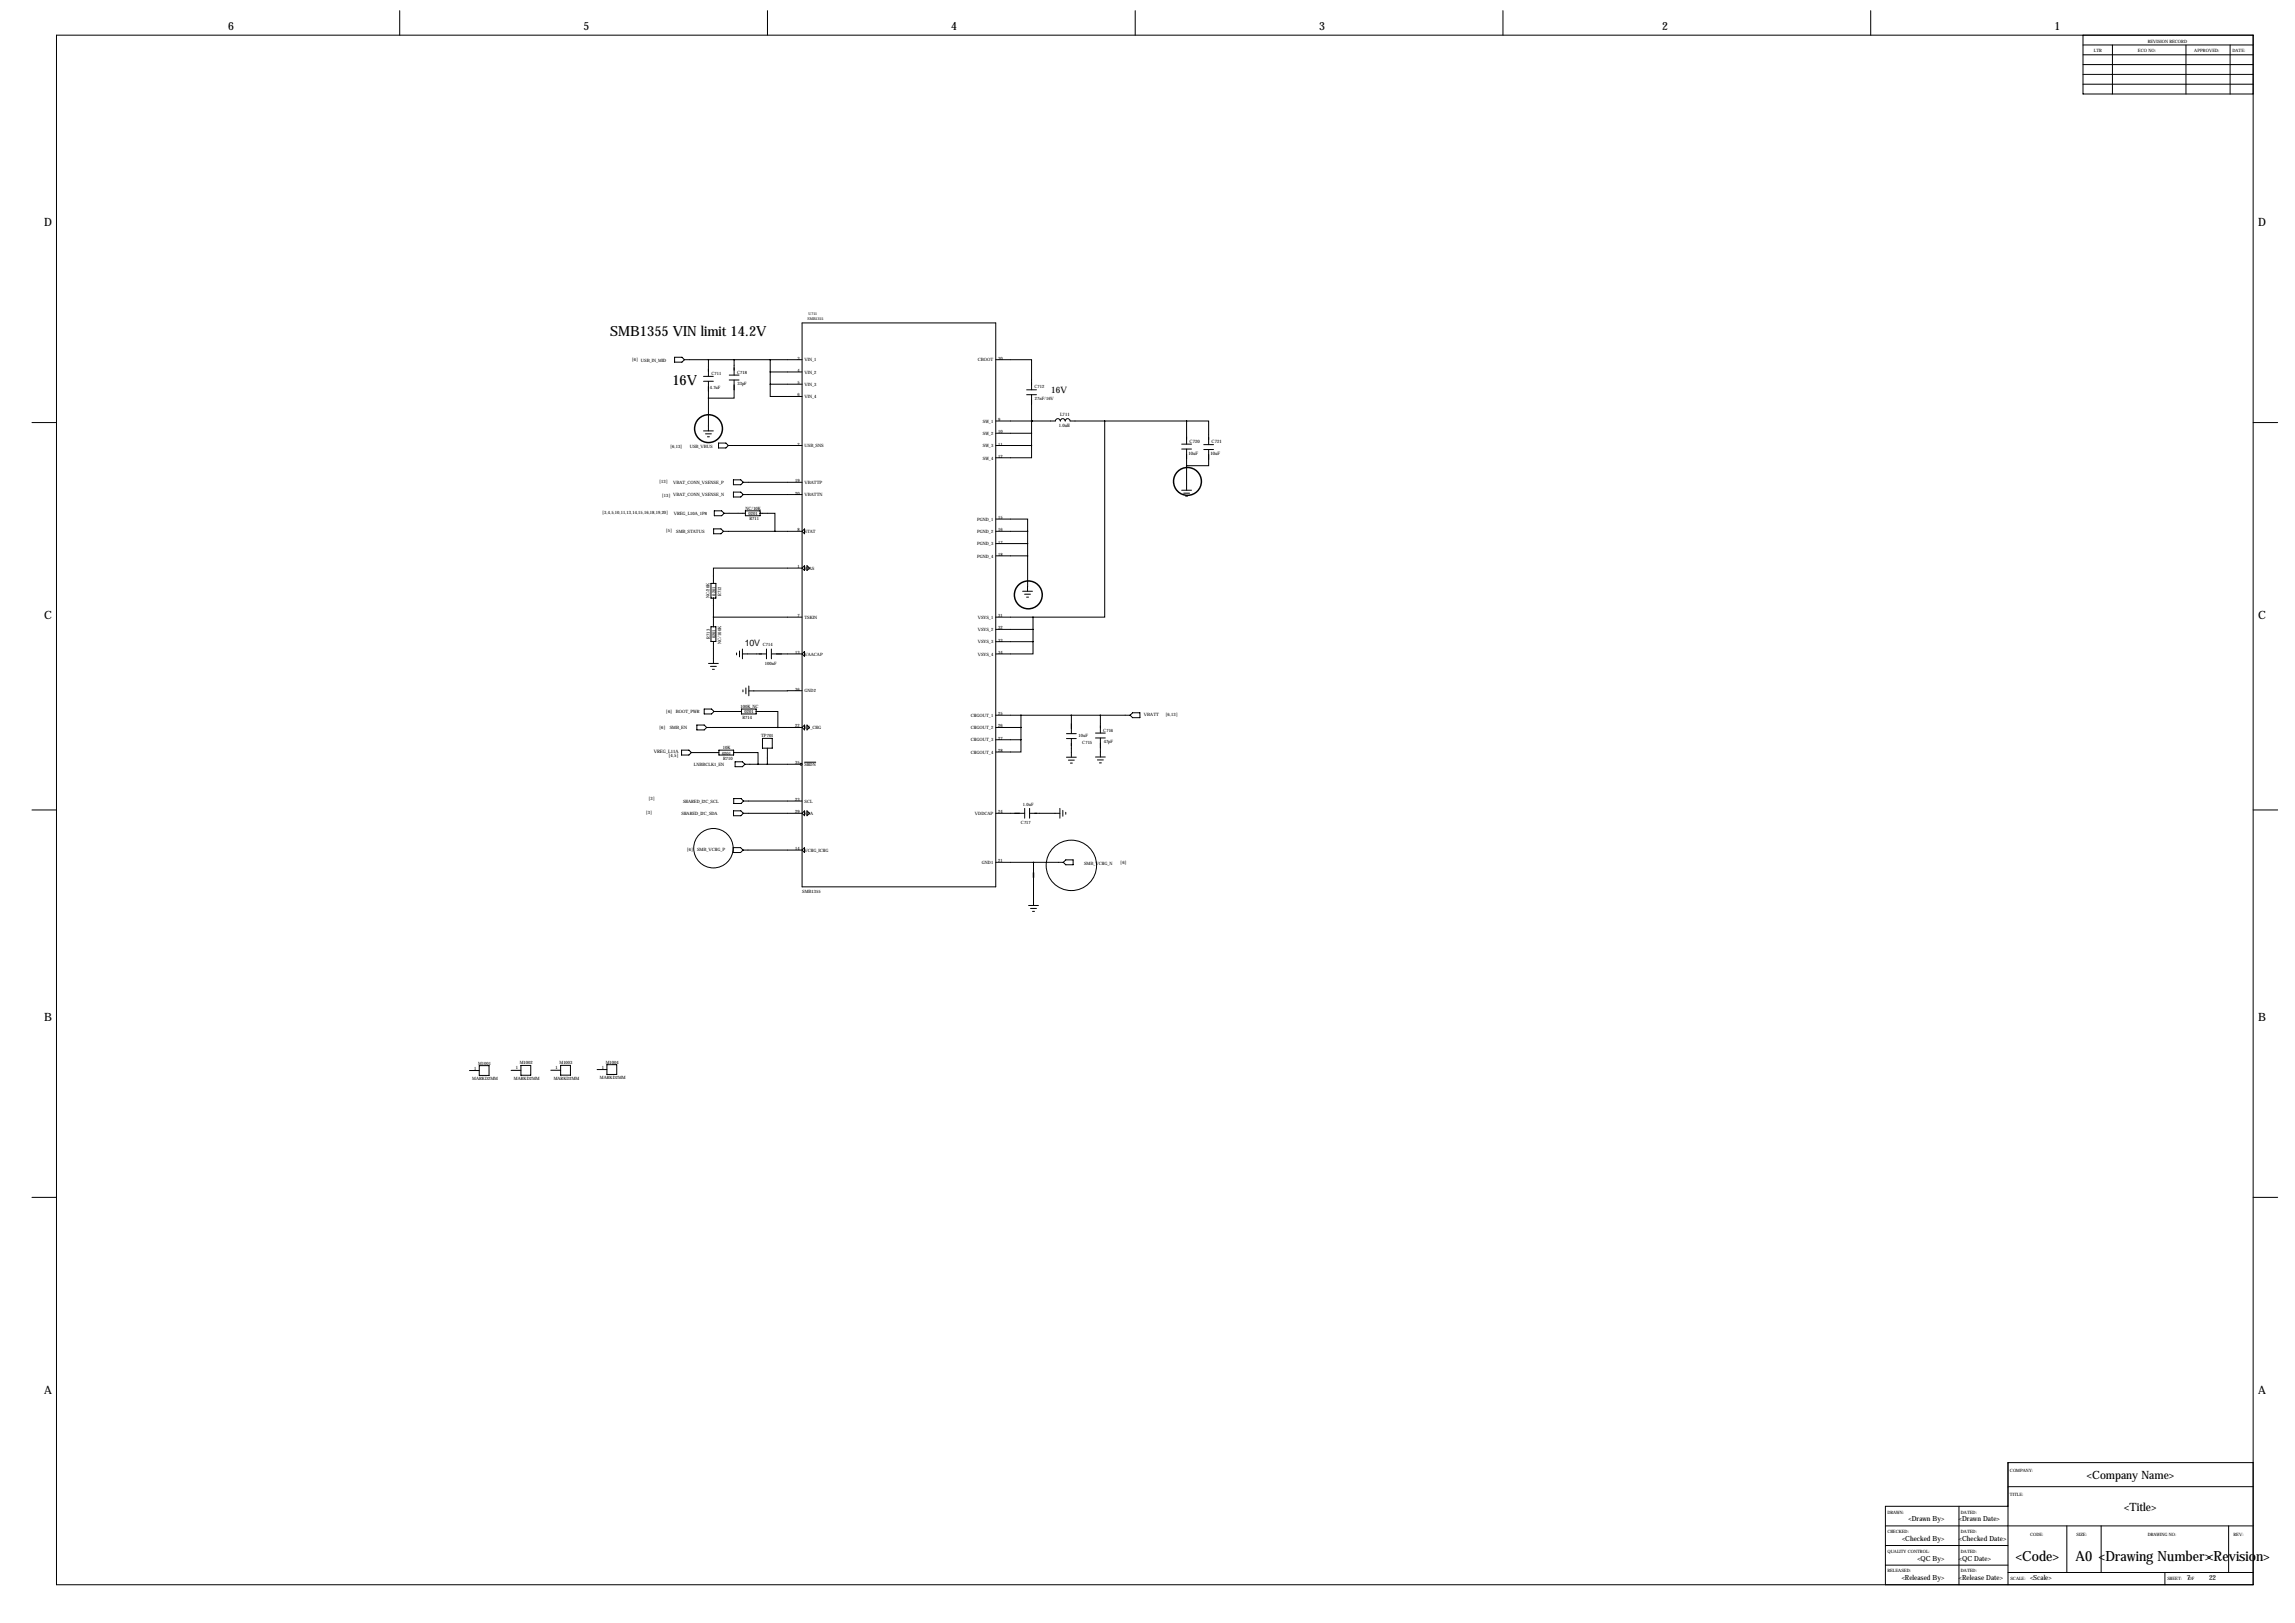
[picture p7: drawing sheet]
<svg xmlns="http://www.w3.org/2000/svg" width="1189mm" height="841mm" viewBox="0 0 1189 841" stroke-linecap="round" stroke-linejoin="round" font-family="sans-serif">
<defs><g id="words">
<g font-size="7.3">
<text x="316" y="174">SMB1355 VIN limit 14.2V</text>
<text x="348" y="200">16V</text>
<text x="1044" y="808">&lt;Code&gt;</text>
<text x="1075" y="808">A0 &lt;Drawing Number&gt;&lt;Revision&gt;</text>
</g>
<g font-size="5.9">
<text x="118" y="16">6</text>
<text x="302" y="16">5</text>
<text x="493" y="16">4</text>
<text x="683" y="16">3</text>
<text x="861" y="16">2</text>
<text x="1064" y="16">1</text>
<text x="23" y="117">D</text>
<text x="1170" y="117">D</text>
<text x="23" y="320">C</text>
<text x="1170" y="320">C</text>
<text x="23" y="529">B</text>
<text x="1170" y="529">B</text>
<text x="23" y="722">A</text>
<text x="1170" y="722">A</text>
<text x="1081" y="766">&lt;Company Name&gt;</text>
<text x="1100" y="783">&lt;Title&gt;</text>
</g>
<g font-size="4.6">
<text x="545" y="204">16V</text>
<text x="386" y="334">10V</text>
</g>
<g font-size="3.6">
<text x="989" y="788">&lt;Drawn By&gt;</text>
<text x="1015" y="788">&lt;Drawn Date&gt;</text>
<text x="985" y="798">&lt;Checked By&gt;</text>
<text x="1015" y="798">&lt;Checked Date&gt;</text>
<text x="993" y="808">&lt;QC By&gt;</text>
<text x="1015" y="808">&lt;QC Date&gt;</text>
<text x="985" y="818">&lt;Released By&gt;</text>
<text x="1015" y="818">&lt;Release Date&gt;</text>
<text x="1052" y="818">&lt;Scale&gt;</text>
<text x="1133" y="818">7</text>
<text x="1144" y="818">22</text>
</g>
<g font-size="2.4">
<text x="549" y="216">L711</text>
<text x="549" y="221">1.0uH</text>
<text x="616" y="229">C720</text>
<text x="628" y="230">C721</text>
<text x="616" y="235">10uF</text>
<text x="627" y="236">10uF</text>
<text x="339" y="390">VREG_L11A</text>
<text x="346" y="392">[4,5]</text>
</g>
<g font-size="2.3">
<text x="1113" y="22">REVISION RECORD</text>
<text x="1085" y="27">LTR</text>
<text x="1107" y="27">ECO NO:</text>
<text x="1137" y="27">APPROVED:</text>
<text x="1157" y="27">DATE:</text>
<text x="327" y="187">[6] USB_IN_MID</text>
<text x="413" y="186">3</text>
<text x="417" y="187">VIN_1</text>
<text x="507" y="187">CBOOT</text>
<text x="517" y="186">30</text>
<text x="369" y="194">C711</text>
<text x="382" y="194">C718</text>
<text x="413" y="193">4</text>
<text x="417" y="194">VIN_2</text>
<text x="368" y="201">4.7uF</text>
<text x="382" y="200">33pF</text>
<text x="413" y="199">5</text>
<text x="417" y="200">VIN_3</text>
<text x="536" y="201">C712</text>
<text x="413" y="205">6</text>
<text x="417" y="206">VIN_4</text>
<text x="536" y="207">27nF/16V</text>
<text x="509" y="219">SW_1</text>
<text x="517" y="218">9</text>
<text x="509" y="225">SW_2</text>
<text x="517" y="224">10</text>
<text x="347" y="232">[6,13]</text>
<text x="357" y="232">USB_VBUS</text>
<text x="413" y="231">2</text>
<text x="417" y="232">USB_SNS</text>
<text x="509" y="232">SW_3</text>
<text x="517" y="231">11</text>
<text x="509" y="238">SW_4</text>
<text x="517" y="237">12</text>
<text x="342" y="250">[13]</text>
<text x="349" y="250">VBAT_CONN_VSENSE_P</text>
<text x="412" y="250">19</text>
<text x="417" y="251">VBATTP</text>
<text x="343" y="257">[13] VBAT_CONN_VSENSE_N</text>
<text x="412" y="256">20</text>
<text x="417" y="257">VBATTN</text>
<text x="386" y="264">NC/10K</text>
<text x="312" y="266">[3,4,5,10,11,13,14,15,16,18,19,20]</text>
<text x="349" y="267">VREG_L10A_1P8</text>
<text x="388" y="267">0201</text>
<text x="388" y="270">R711</text>
<text x="506" y="270">PGND_1</text>
<text x="517" y="269">15</text>
<text x="345" y="276">[5]</text>
<text x="413" y="275">8</text>
<text x="517" y="275">16</text>
<text x="350" y="276">SMB_STATUS</text>
<text x="417" y="276">STAT</text>
<text x="506" y="276">PGND_2</text>
<text x="517" y="282">17</text>
<text x="506" y="282">PGND_3</text>
<text x="517" y="288">18</text>
<text x="506" y="289">PGND_4</text>
<text x="413" y="294">1</text>
<text x="417" y="295">BIAS</text>
<text x="367" y="310" transform="rotate(-90 367 310)">NC/20K</text>
<text x="371" y="309" transform="rotate(-90 371 309)">0201</text>
<text x="374" y="309" transform="rotate(-90 374 309)">R712</text>
<text x="413" y="320">7</text>
<text x="417" y="321">TSKIN</text>
<text x="507" y="321">VSYS_1</text>
<text x="517" y="320">31</text>
<text x="507" y="327">VSYS_2</text>
<text x="517" y="326">32</text>
<text x="368" y="331" transform="rotate(-90 368 331)">R713</text>
<text x="371" y="331" transform="rotate(-90 371 331)">0201</text>
<text x="374" y="334" transform="rotate(-90 374 334)">NC/100K</text>
<text x="395" y="335">C714</text>
<text x="507" y="333">VSYS_3</text>
<text x="517" y="332">33</text>
<text x="412" y="339">13</text>
<text x="417" y="340">VAACAP</text>
<text x="507" y="340">VSYS_4</text>
<text x="517" y="339">34</text>
<text x="396" y="344">100nF</text>
<text x="412" y="358">36</text>
<text x="417" y="359">GND2</text>
<text x="345" y="369">[6]</text>
<text x="350" y="369">BOOT_PWR</text>
<text x="384" y="367">100K_NC</text>
<text x="386" y="370">0201</text>
<text x="503" y="371">CHGOUT_1</text>
<text x="517" y="370">25</text>
<text x="593" y="371">VBATT</text>
<text x="604" y="371">[6,13]</text>
<text x="341" y="377">[6]</text>
<text x="347" y="378">SMB_EN</text>
<text x="385" y="372">R714</text>
<text x="412" y="377">22</text>
<text x="417" y="378">EN_CHG</text>
<text x="503" y="378">CHGOUT_2</text>
<text x="517" y="377">26</text>
<text x="394" y="382">TP701</text>
<text x="517" y="383">27</text>
<text x="559" y="382">10uF</text>
<text x="572" y="379">C716</text>
<text x="375" y="388">10K</text>
<text x="503" y="384">CHGOUT_3</text>
<text x="517" y="390">28</text>
<text x="561" y="385">C715</text>
<text x="572" y="385">47pF</text>
<text x="374" y="391">0201</text>
<text x="375" y="393">R710</text>
<text x="412" y="396">35</text>
<text x="503" y="390">CHGOUT_4</text>
<text x="359" y="397">LNBBCLK1_EN</text>
<text x="417" y="397">SHDN</text>
<text x="336" y="414">[3]</text>
<text x="354" y="416">SHARED_I2C_SCL</text>
<text x="412" y="415">23</text>
<text x="417" y="416">SCL</text>
<text x="530" y="417">1.0uF</text>
<text x="335" y="422">[3]</text>
<text x="353" y="422">SHARED_I2C_SDA</text>
<text x="412" y="421">29</text>
<text x="417" y="422">SDA</text>
<text x="505" y="422">VDDCAP</text>
<text x="517" y="421">24</text>
<text x="529" y="427">C717</text>
<text x="356" y="441">[6]</text>
<text x="361" y="441">SMB_VCHG_P</text>
<text x="412" y="440">14</text>
<text x="417" y="441">VCHG_ICHG</text>
<text x="509" y="448">GND1</text>
<text x="517" y="447">21</text>
<text x="562" y="448">SMB_VCHG_N</text>
<text x="580" y="448">[6]</text>
<text x="416" y="463">SMB1355</text>
<text x="248" y="551">M1001</text>
<text x="269" y="551">M1002</text>
<text x="290" y="551">M1003</text>
<text x="314" y="551">M1004</text>
<text x="246" y="554">1</text>
<text x="267" y="554">1</text>
<text x="288" y="554">1</text>
<text x="312" y="553">1</text>
<text x="245" y="559">MARKD2MM</text>
<text x="266" y="559">MARKD2MM</text>
<text x="287" y="559">MARKD2MM</text>
<text x="311" y="559">MARKD2MM</text>
<text x="1041" y="762">COMPANY:</text>
<text x="1041" y="775">TITLE:</text>
<text x="978" y="784">DRAWN:</text>
<text x="1016" y="784">DATED:</text>
<text x="978" y="794">CHECKED:</text>
<text x="1016" y="794">DATED:</text>
<text x="1052" y="795">CODE:</text>
<text x="1076" y="795">SIZE:</text>
<text x="1113" y="795">DRAWING NO:</text>
<text x="1157" y="795">REV:</text>
<text x="978" y="804">QUALITY CONTROL:</text>
<text x="1016" y="804">DATED:</text>
<text x="978" y="815">RELEASED:</text>
<text x="1016" y="815">DATED:</text>
<text x="1041" y="818">SCALE:</text>
<text x="1123" y="818">SHEET:</text>
<text x="1134" y="818">OF</text>
</g>
<g font-size="2">
<text x="418" y="166">SMB1355</text>
<text x="419" y="163">U711</text>
</g>
</g></defs>
<g fill="none" stroke="#000" stroke-width=".52">
<path d="M29 18h1138v803h-1138zM207 6v12M398 6v12M588 6v12M779 6v12M969 6v12M1079 18v31h88M1079 33h88M1079 23h88M1079 28h88M1079 39h88M1094 23v26"/>
<path d="M1132 23v26M1155 23v26M1079 44h88M415 167h101v292h-101zM349 185h4l2 1-2 2h-4zM355 186h60M364 195h6M364 197h6M367 186v9M367 197v26M378 194h5M378 197h5"/>
<path d="M380 197v9h-13M380 186v8M399 199v6h16M399 193h16M399 199h16M399 186v13M516 186h18v16M17 219h12M516 218h31a1.3 1.3 0 0 1 1-1 1.3 1.3 0 0 1 1 1 1.3 1.3 0 0 1 2-1 1.3 1.3 0 0 1 1 1 1.3 1.3 0 0 1 1-1 1.3 1.3 0 0 1 1 1h61M532 202h5M532 204h5M534 218h.1"/>
<path d="M534 204v27M572 218v102h-37M615 218h11v12M615 218v12M1167 219h13M364 223h6M365 225h4M366 226h1M372 229h4l1 2-1 1h-4zM377 231h38M516 231h18M516 224h18"/>
<path d="M534 231v6h-18M612 230h5M612 233h5M615 233v21M624 230h5M624 233h5M626 233v8h-11M380 249h4l1 1-1 1h-4zM380 255h4l1 1-1 1h-4zM385 250h30M385 256h30M612 254h5"/>
<path d="M613 255h3M614 257h1M370 274h3l2 1-2 1h-3zM370 265h4l1 1-1 1h-4zM375 275h40M375 266h11M386 265h8v2h-8zM394 266h7v9M417 274v2l-2-1zM516 269h16v6M516 275h16M532 275v13"/>
<path d="M415 294h-45v8M417 293v3l-2-2zM418 293l1 1-1 2zM516 282h16M516 288h16M532 288v18M368 302h3v8h-3zM370 320h45M370 310v15M516 320h19M530 306h5M531 308h3"/>
<path d="M532 309h1M535 320v12M368 325h3v7h-3zM370 332v12M382 338v1M383 337v3M385 339h12M385 336v5M397 336v5M400 339h15M400 336v5M415 339l2-2v3z"/>
<path d="M516 326h19M516 332h19M535 332v7h-19M367 344h5M368 345h3M369 347h1M385 357v1M386 356v3M388 355v5M415 358h-27M361 376h4l1 1-1 1h-4zM365 367h4l1 2-1 1h-4z"/>
<path d="M366 377h49M370 369h14M384 367h8v3h-8zM392 369h11v8M417 376v2l-2-1zM418 376l1 1-1 1zM516 377h13M516 370h69M529 370v13M555 370v10M567 380h6M570 370v10"/>
<path d="M587 369h3v3h-3l-2-2zM353 389h4l1 1-1 1h-4zM358 390h14M372 389h8v2h-8zM380 390h13v6M381 395h4l1 1-1 1h-4zM386 396h28M395 382h5v6h-5zM398 388v8M417 395h6M516 383h13M529 383v7h-13"/>
<path d="M552 383h6M552 380h6M552 392h6M553 394h4M554 395h1M555 383v9M567 382h6M567 392h6M569 394h3M570 395h1M570 382v10M17 420h12"/>
<path d="M380 420h4l1 1-1 2h-4zM380 414h4l1 1-1 1h-4zM385 415h30M417 420v3l-2-2zM418 420l1 1-1 2zM531 419v5M533 419v5M549 419v5M551 420v3M1167 420h13M380 439h4l1 1-1 2h-4zM385 421h30"/>
<path d="M417 439v3l-2-2zM516 421h15M533 421h16M552 421v1M385 440h30M516 447h35M535 447v5M535 455v14M552 445h4v3h-4l-1-1zM533 469h5M534 471h3M535 472h1"/>
<path d="M243 555h5M248 552h5v5h-5zM265 554h5M270 552h5v5h-5zM285 554h5M290 552h6v5h-6zM309 554h5M314 551h5v6h-5zM17 620h12M1167 620h13M1167 758h-127v63M1040 770h127"/>
<path d="M977 790h190M1015 780v41M1040 780h-63v41M1071 790v25M1088 790v25M1154 790v25M977 801h63M977 811h63M1040 815h127M1121 815v6"/>
<circle cx="415" cy="396" r=".5"/>
<circle cx="370" cy="439" r="10"/>
<circle cx="555" cy="448" r="13"/>
</g>
<g fill="none" stroke="#000" stroke-width=".76">
<path d="M535 452v3"/>
<circle cx="367" cy="222" r="7"/>
<circle cx="615" cy="249" r="7"/>
<circle cx="533" cy="308" r="7"/>
</g>
<path d="M397 396a.5 .5 0 0 0 1 0 .5 .5 0 0 0-1 0z" fill="#000" stroke="#000" stroke-width=".63"/>
<use href="#words"/>
</svg>
